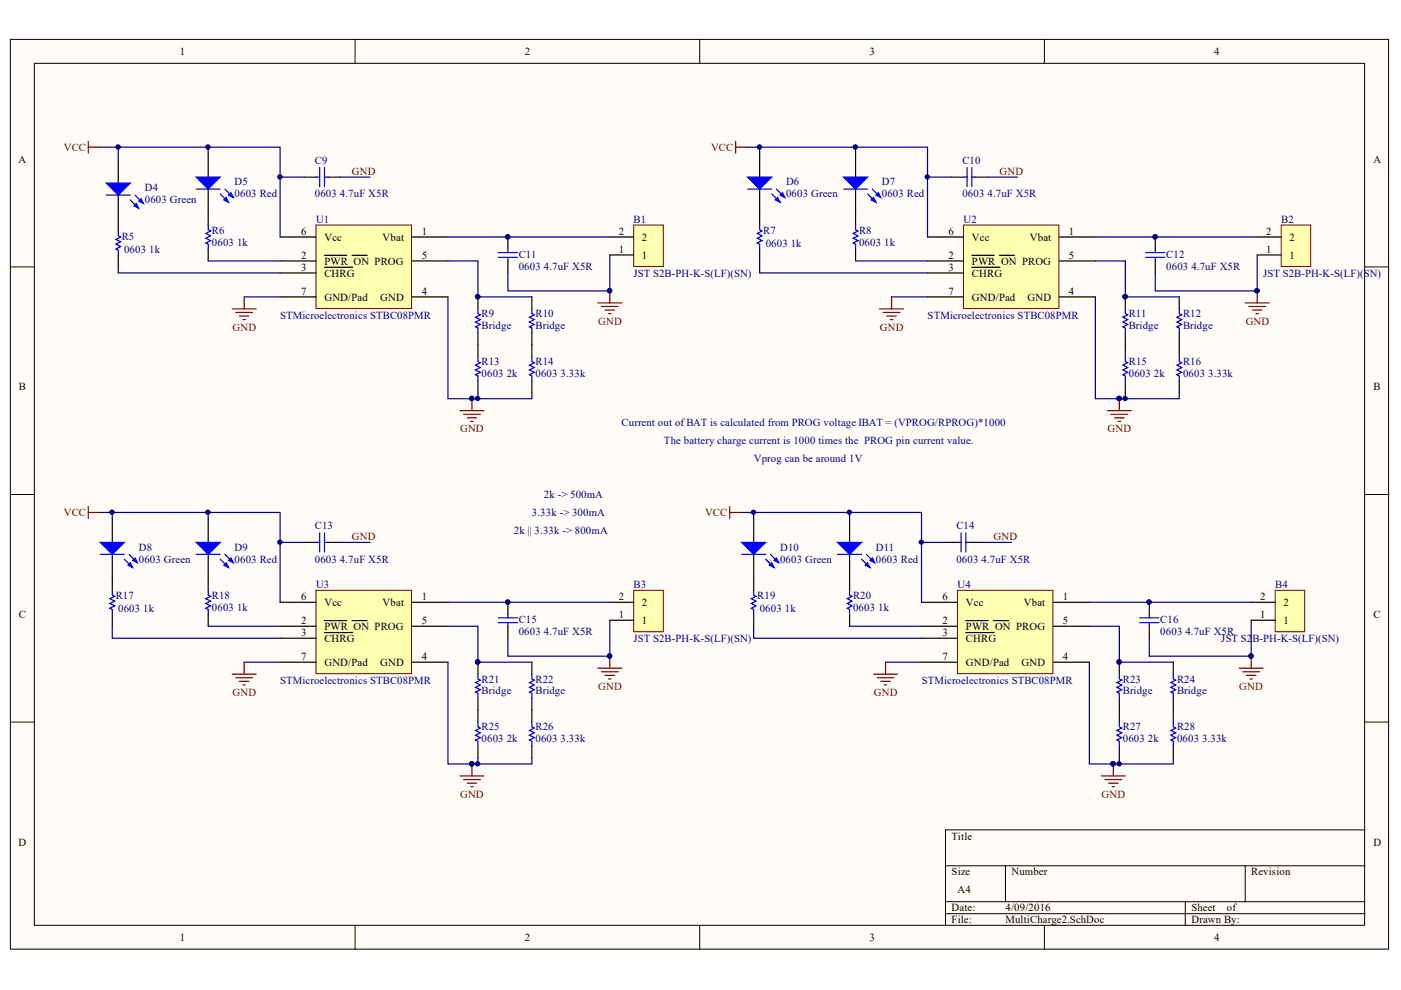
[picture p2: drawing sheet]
<svg xmlns="http://www.w3.org/2000/svg" width="297mm" height="210mm" viewBox="0 0 297 210" stroke-linecap="round" stroke-linejoin="round" font-family="sans-serif">
<defs><g id="words">
<g font-size="2.3">
<text x="38.2" y="11.7">1</text>
<text x="111.2" y="11.7">2</text>
<text x="184.3" y="11.7">3</text>
<text x="257.4" y="11.7">4</text>
<text x="3.9" y="34.5">A</text>
<text x="291.2" y="34.5">A</text>
<text x="63.9" y="49.8">6</text>
<text x="68.8" y="51.1">Vcc</text>
<text x="81.1" y="51.1">Vbat</text>
<text x="89.4" y="49.8">1</text>
<text x="131.2" y="53.6">1</text>
<text x="131.2" y="49.8">2</text>
<text x="136.1" y="51.1">2</text>
<text x="201.1" y="49.8">6</text>
<text x="206.1" y="51.1">Vcc</text>
<text x="218.3" y="51.1">Vbat</text>
<text x="226.6" y="49.8">1</text>
<text x="268.4" y="53.6">1</text>
<text x="268.4" y="49.8">2</text>
<text x="273.4" y="51.1">2</text>
<text x="63.9" y="54.9">2</text>
<text x="63.9" y="57.4">3</text>
<text x="68.8" y="56.1">PWR_ON PROG</text>
<text x="68.8" y="58.7">CHRG</text>
<text x="89.4" y="54.9">5</text>
<text x="136.1" y="54.9">1</text>
<text x="201.1" y="54.9">2</text>
<text x="201.1" y="57.4">3</text>
<text x="206.1" y="56.1">PWR_ON PROG</text>
<text x="206.1" y="58.7">CHRG</text>
<text x="226.6" y="54.9">5</text>
<text x="273.4" y="54.9">1</text>
<text x="63.9" y="62.5">7</text>
<text x="68.8" y="63.7">GND/Pad</text>
<text x="80.6" y="63.7">GND</text>
<text x="89.4" y="62.5">4</text>
<text x="201.1" y="62.5">7</text>
<text x="206.1" y="63.7">GND/Pad</text>
<text x="217.8" y="63.7">GND</text>
<text x="226.6" y="62.5">4</text>
<text x="4" y="82.8">B</text>
<text x="291.2" y="82.8">B</text>
<text x="4" y="131">C</text>
<text x="63.9" y="127.2">6</text>
<text x="68.8" y="128.5">Vcc</text>
<text x="81.1" y="128.5">Vbat</text>
<text x="89.4" y="127.2">1</text>
<text x="131.2" y="131">1</text>
<text x="131.2" y="127.2">2</text>
<text x="136.1" y="128.5">2</text>
<text x="199.8" y="127.2">6</text>
<text x="204.8" y="128.5">Vcc</text>
<text x="217.1" y="128.5">Vbat</text>
<text x="225.4" y="127.2">1</text>
<text x="267.2" y="131">1</text>
<text x="267.2" y="127.2">2</text>
<text x="272.1" y="128.5">2</text>
<text x="291.2" y="131">C</text>
<text x="63.9" y="132.3">2</text>
<text x="63.9" y="134.8">3</text>
<text x="68.8" y="133.6">PWR_ON PROG</text>
<text x="68.8" y="136.1">CHRG</text>
<text x="89.4" y="132.3">5</text>
<text x="136.1" y="132.3">1</text>
<text x="199.8" y="132.3">2</text>
<text x="199.8" y="134.8">3</text>
<text x="204.8" y="133.6">PWR_ON PROG</text>
<text x="204.8" y="136.1">CHRG</text>
<text x="225.4" y="132.3">5</text>
<text x="272.1" y="132.3">1</text>
<text x="63.9" y="139.9">7</text>
<text x="68.8" y="141.2">GND/Pad</text>
<text x="80.6" y="141.2">GND</text>
<text x="89.4" y="139.9">4</text>
<text x="199.8" y="139.9">7</text>
<text x="204.8" y="141.2">GND/Pad</text>
<text x="216.6" y="141.2">GND</text>
<text x="225.4" y="139.9">4</text>
<text x="3.9" y="179.3">D</text>
<text x="201.8" y="178">Title</text>
<text x="291.2" y="179.3">D</text>
<text x="201.8" y="185.6">Size</text>
<text x="214.4" y="185.6">Number</text>
<text x="265.3" y="185.6">Revision</text>
<text x="203" y="189.4">A4</text>
<text x="201.8" y="193.2">Date:</text>
<text x="201.8" y="195.8">File:</text>
<text x="213.2" y="193.2">4/09/2016</text>
<text x="213.2" y="195.8">MultiCharge2.SchDoc</text>
<text x="252.6" y="193.2">Sheet</text>
<text x="252.6" y="195.8">Drawn By:</text>
<text x="260.1" y="193.2">of</text>
<text x="38.2" y="199.6">1</text>
<text x="111.2" y="199.6">2</text>
<text x="184.3" y="199.6">3</text>
<text x="257.4" y="199.6">4</text>
</g>
<g font-size="2.3" fill="#800000">
<text x="13.5" y="32">VCC</text>
<text x="150.7" y="32">VCC</text>
<text x="74.6" y="37">GND</text>
<text x="211.9" y="37">GND</text>
<text x="49.3" y="70.1">GND</text>
<text x="126.8" y="68.8">GND</text>
<text x="186.5" y="70.1">GND</text>
<text x="264.1" y="68.8">GND</text>
<text x="97.5" y="91.6">GND</text>
<text x="234.8" y="91.6">GND</text>
<text x="13.5" y="109.5">VCC</text>
<text x="149.5" y="109.5">VCC</text>
<text x="74.6" y="114.5">GND</text>
<text x="210.6" y="114.5">GND</text>
<text x="49.3" y="147.5">GND</text>
<text x="126.8" y="146.2">GND</text>
<text x="185.3" y="147.5">GND</text>
<text x="262.8" y="146.2">GND</text>
<text x="97.5" y="169.1">GND</text>
<text x="233.6" y="169.1">GND</text>
</g>
<g font-size="2.3" fill="#000080">
<text x="66.7" y="34.7">C9</text>
<text x="204" y="34.7">C10</text>
<text x="30.7" y="40.6">D4</text>
<text x="49.7" y="39.3">D5</text>
<text x="49.7" y="41.8">0603 Red</text>
<text x="66.7" y="41.8">0603</text>
<text x="72.1" y="41.8">4.7uF X5R</text>
<text x="166.7" y="39.3">D6</text>
<text x="166.7" y="41.8">0603 Green</text>
<text x="187" y="39.3">D7</text>
<text x="187" y="41.8">0603 Red</text>
<text x="204" y="41.8">0603</text>
<text x="209.4" y="41.8">4.7uF X5R</text>
<text x="30.7" y="43.1">0603 Green</text>
<text x="67" y="47.3">U1</text>
<text x="134.3" y="47.3">B1</text>
<text x="204.3" y="47.3">U2</text>
<text x="271.6" y="47.3">B2</text>
<text x="25.8" y="50.8">R5</text>
<text x="26.3" y="53.6">0603</text>
<text x="31.6" y="53.6">1k</text>
<text x="44.9" y="49.5">R6</text>
<text x="44.9" y="52.1">0603</text>
<text x="50.2" y="52.1">1k</text>
<text x="161.8" y="49.5">R7</text>
<text x="162.3" y="52.3">0603</text>
<text x="167.7" y="52.3">1k</text>
<text x="182.1" y="49.5">R8</text>
<text x="182.1" y="52.1">0603</text>
<text x="187.5" y="52.1">1k</text>
<text x="110" y="54.6">C11</text>
<text x="110" y="57.1">0603</text>
<text x="115.3" y="57.1">4.7uF X5R</text>
<text x="134.3" y="58.7">JST S2B-PH-K-S(LF)(SN)</text>
<text x="247.3" y="54.6">C12</text>
<text x="247.3" y="57.1">0603</text>
<text x="252.6" y="57.1">4.7uF X5R</text>
<text x="267.8" y="58.7">JST S2B-PH-K-S(LF)(SN)</text>
<text x="59.4" y="67.5">STMicroelectronics STBC08PMR</text>
<text x="102.1" y="67.3">R9</text>
<text x="102.1" y="69.8">Bridge</text>
<text x="113.5" y="67.3">R10</text>
<text x="113.5" y="69.8">Bridge</text>
<text x="196.7" y="67.5">STMicroelectronics STBC08PMR</text>
<text x="239.3" y="67.3">R11</text>
<text x="239.3" y="69.8">Bridge</text>
<text x="250.8" y="67.3">R12</text>
<text x="250.8" y="69.8">Bridge</text>
<text x="102.1" y="77.4">R13</text>
<text x="113.5" y="77.4">R14</text>
<text x="239.3" y="77.4">R15</text>
<text x="250.8" y="77.4">R16</text>
<text x="102.1" y="80">0603</text>
<text x="107.4" y="80">2k</text>
<text x="113.5" y="80">0603</text>
<text x="118.9" y="80">3.33k</text>
<text x="239.3" y="80">0603</text>
<text x="244.6" y="80">2k</text>
<text x="250.8" y="80">0603</text>
<text x="256.2" y="80">3.33k</text>
<text x="131.8" y="90.4">Current out of BAT is calculated from PROG voltage IBAT = (VPROG/RPROG)*1000</text>
<text x="140.8" y="94.2">The battery charge current is 1000 times the PROG pin current value.</text>
<text x="159.8" y="98">Vprog can be around 1V</text>
<text x="115.3" y="105.7">2k -&gt; 500mA</text>
<text x="66.7" y="112.3">C13</text>
<text x="109" y="113.3">2k || 3.33k -&gt; 800mA</text>
<text x="112.8" y="109.5">3.33k -&gt; 300mA</text>
<text x="202.8" y="112.3">C14</text>
<text x="29.4" y="116.8">D8</text>
<text x="29.4" y="119.4">0603 Green</text>
<text x="49.7" y="116.8">D9</text>
<text x="49.7" y="119.4">0603 Red</text>
<text x="66.7" y="119.4">0603</text>
<text x="72.1" y="119.4">4.7uF X5R</text>
<text x="165.4" y="116.8">D10</text>
<text x="165.4" y="119.4">0603 Green</text>
<text x="185.7" y="116.8">D11</text>
<text x="185.7" y="119.4">0603 Red</text>
<text x="202.8" y="119.4">0603</text>
<text x="208.1" y="119.4">4.7uF X5R</text>
<text x="67" y="124.7">U3</text>
<text x="134.3" y="124.7">B3</text>
<text x="203" y="124.7">U4</text>
<text x="270.4" y="124.7">B4</text>
<text x="24.5" y="127">R17</text>
<text x="25" y="129.7">0603</text>
<text x="30.4" y="129.7">1k</text>
<text x="44.9" y="127">R18</text>
<text x="44.9" y="129.5">0603</text>
<text x="50.2" y="129.5">1k</text>
<text x="160.6" y="127">R19</text>
<text x="161.1" y="129.7">0603</text>
<text x="166.4" y="129.7">1k</text>
<text x="180.9" y="127">R20</text>
<text x="180.9" y="129.5">0603</text>
<text x="186.2" y="129.5">1k</text>
<text x="110" y="132">C15</text>
<text x="110" y="134.6">0603</text>
<text x="115.3" y="134.6">4.7uF X5R</text>
<text x="134.3" y="136.1">JST S2B-PH-K-S(LF)(SN)</text>
<text x="246" y="132">C16</text>
<text x="246" y="134.6">0603</text>
<text x="251.3" y="134.6">4.7uF X5R</text>
<text x="258.9" y="136.1">JST S2</text>
<text x="265.5" y="136.1">B-PH-K-S(LF)(SN)</text>
<text x="59.4" y="145">STMicroelectronics STBC08PMR</text>
<text x="102.1" y="144.7">R21</text>
<text x="102.1" y="147.2">Bridge</text>
<text x="113.5" y="144.7">R22</text>
<text x="113.5" y="147.2">Bridge</text>
<text x="195.4" y="145">STMicroelectronics STBC08PMR</text>
<text x="238.1" y="144.7">R23</text>
<text x="238.1" y="147.2">Bridge</text>
<text x="249.6" y="144.7">R24</text>
<text x="249.6" y="147.2">Bridge</text>
<text x="102.1" y="154.9">R25</text>
<text x="113.5" y="154.9">R26</text>
<text x="238.1" y="154.9">R27</text>
<text x="249.6" y="154.9">R28</text>
<text x="102.1" y="157.4">0603</text>
<text x="107.4" y="157.4">2k</text>
<text x="113.5" y="157.4">0603</text>
<text x="118.9" y="157.4">3.33k</text>
<text x="238.1" y="157.4">0603</text>
<text x="243.4" y="157.4">2k</text>
<text x="249.6" y="157.4">0603</text>
<text x="254.9" y="157.4">3.33k</text>
</g>
</g></defs>
<g fill="#fffcf8" stroke="#000" stroke-width=".21">
<path d="M2.2 8.4h292.2v192.8h-292.2z"/>
<path d="M7.3 13.4h282v182.8h-282z"/>
</g>
<g fill="none" stroke="#000" stroke-width=".21">
<path d="M75.3 8.4v5M148.4 8.4v5M221.4 8.4v5M2.2 56.6h5.1M289.4 56.6h5.1M2.2 104.8h5.1M289.4 104.8h5.1M2.2 153.1h5.1M289.4 153.1h5.1M289.4 175.9h-88.9v20.4M75.3 196.3v5M148.4 196.3v5"/>
<path d="M200.5 183.6h88.9M200.5 191.2h88.9M200.5 193.7h88.9M213.2 183.6v7.6M221.4 196.3v5M251.3 191.2v5.1M264 183.6v7.6"/>
</g>
<path d="M204.3 47.7h20.2v17.7h-20.2z" fill="#ffffb0" stroke="#800000" stroke-width=".21"/>
<g fill="none" stroke="#000" stroke-width=".25">
<path d="M161.1 32.5v5.1M181.4 32.5v5.1M201.7 37.6h2.6M206.8 37.6h2.6M161.1 40.1v7.6M161.1 52.8v2.5M181.4 40.1v7.6M181.4 52.8v2.5M196.6 50.3h7.7M196.6 55.3h7.7M196.6 57.9h7.7M206.1 54.1h4.7"/>
<path d="M206.1 56.7h5.9M211.9 54.1h3.2M224.6 50.3h7.6M224.6 55.3h7.6M244.9 50.3v2.5M244.9 55.3v2.6M196.6 62.9h7.7M224.6 62.9h7.6M238.6 62.9v2.6M238.6 70.6v5M250 62.9v2.6M250 70.6v5"/>
<path d="M238.6 80.7v2.6M250 80.7v2.6"/>
</g>
<g fill="none" stroke="#800000" stroke-width=".25">
<path d="M156 29.9v2.6M156 31.2h2.5M186.5 65.5h5.1M187.2 66.2h3.6M188 67h2M188.8 67.8h.5M189 62.9v2.6M264 64.2h5.1M264.8 65h3.5M265.5 65.7h2.1M266.3 66.5h.5M266.5 61.7v2.5"/>
<path d="M234.8 87.1h5.1M235.5 87.8h3.6M236.3 88.6h2M237.1 89.4h.5M237.3 84.5v2.6"/>
</g>
<g fill="#000080" stroke="#000080" stroke-width=".21">
<circle cx="266.5" cy="61.6" r=".47"/>
<circle cx="237.3" cy="84.5" r=".46"/>
<circle cx="244.9" cy="50.2" r=".46"/>
<circle cx="238.5" cy="62.9" r=".46"/>
<circle cx="161" cy="31.2" r=".46"/>
<circle cx="181.3" cy="31.2" r=".46"/>
<circle cx="196.6" cy="37.5" r=".46"/>
<circle cx="238.5" cy="84.5" r=".46"/>
</g>
<g fill="none" stroke="#000080" stroke-width=".25">
<path d="M158.5 31.2h38.1v19.1M161.1 31.2v1.3M181.4 31.2v1.3M196.6 37.6h5.1M209.4 37.6h6.3M161.1 55.3v2.6h35.5M181.4 55.3h15.2M232.2 55.3h6.4v7.6h11.4M232.2 50.3h34.3M266.5 54.1v7.6h-21.6v-3.8M189 62.9h7.6M232.2 62.9v21.6h17.8v-1.2"/>
<path d="M238.6 83.3v1.2"/>
</g>
<g fill="none" stroke="#00f" stroke-width=".25">
<path d="M204.3 37.6h.7M205 35.5v4.1M206.1 35.5v4.1M206.1 37.6h.7M158.5 40.1h5.1M161.1 47.7v1l.5 .3-1 .5 1 .5-1 .5 1 .5-1 .5 .5 .3v1M163.6 41.1l1.8 1.8M164.6 40.1l1.8 1.8M178.9 40.1h5M181.4 47.7v1l.5 .3-1 .5 1 .5-1 .5 1 .5-1 .5 .5 .3v1M183.9 41.1l1.8 1.8M185 40.1l1.7 1.8"/>
<path d="M242.9 53.6h4.1M242.9 54.6h4.1M244.9 52.8v.8M244.9 54.6v.7M238.6 75.6v1.1l.5 .2-1 .5 1 .5-1 .5 1 .5-1 .6 .5 .2v1M238.6 65.5v1l.5 .3-1 .5 1 .5-1 .5 1 .5-1 .5 .5 .2v1.1M250 75.6v1.1l.5 .2-1 .5 1 .5-1 .5 1 .5-1 .6 .5 .2v1M250 65.5v1l.5 .3-1 .5 1 .5-1 .5 1 .5-1 .5 .5 .2v1.1"/>
</g>
<g fill="#00f" stroke="#00f" stroke-width=".25">
<path d="M158.5 37.6h5.1l-2.5 2.5z"/>
<path d="M164.4 42.4l.5-.5 .5 1z"/>
<path d="M165.4 41.4l.5-.5 .5 1z"/>
<path d="M178.9 37.6h5l-2.5 2.5z"/>
<path d="M184.7 42.4l.5-.5 .5 1z"/>
<path d="M185.7 41.4l.5-.5 .5 1z"/>
</g>
<path d="M203 125.2h20.2v17.6h-20.2z" fill="#ffffb0" stroke="#800000" stroke-width=".21"/>
<g fill="none" stroke="#000" stroke-width=".25">
<path d="M159.8 109.9v5.1M159.8 117.5v7.7M180.1 109.9v5.1M180.1 117.5v7.7M200.5 115h2.5M205.5 115h2.6M159.8 130.2v2.6M180.1 130.2v2.6M195.4 127.7h7.6M195.4 132.8h7.6M195.4 135.3h7.6M204.8 131.6h4.7"/>
<path d="M204.8 134.1h5.9M210.6 131.6h3.2M223.3 127.7h7.7M223.3 132.8h7.7M243.7 127.7v2.5M243.7 132.8v2.5M195.4 140.4h7.6M223.3 140.4h7.7M237.3 140.4v2.5M237.3 148v5.1M237.3 158.2v2.5M248.8 140.4v2.5"/>
<path d="M248.8 148v5.1M248.8 158.2v2.5"/>
</g>
<g fill="none" stroke="#800000" stroke-width=".25">
<path d="M154.7 107.4v2.5M154.7 108.7h2.6M265.3 139.1v2.6M185.2 142.9h5.1M186 143.7h3.5M186.7 144.5h2.1M187.5 145.2h.5M187.8 140.4v2.5M262.7 141.7h5.1M263.5 142.4h3.6M264.3 143.2h2M265 144h.5"/>
<path d="M233.5 164.5h5.1M234.3 165.3h3.5M235 166h2.1M235.8 166.8h.5M236 162v2.5"/>
</g>
<g fill="#000080" stroke="#000080" stroke-width=".21">
<circle cx="265.2" cy="139.1" r=".46"/>
<circle cx="236" cy="161.9" r=".47"/>
<circle cx="243.6" cy="127.6" r=".46"/>
<circle cx="237.3" cy="140.3" r=".46"/>
<circle cx="159.7" cy="108.6" r=".46"/>
<circle cx="180.1" cy="108.6" r=".46"/>
<circle cx="195.3" cy="115" r=".46"/>
<circle cx="237.3" cy="161.9" r=".46"/>
</g>
<g fill="none" stroke="#000080" stroke-width=".25">
<path d="M157.3 108.7h38.1v19M159.8 108.7v1.2M180.1 108.7v1.2M195.4 115h5.1M208.1 115h6.3M159.8 132.8v2.5h35.6M180.1 132.8h15.3M231 132.8h6.3v7.6h11.5M231 127.7h34.3M265.3 131.5v7.6h-21.6v-3.8M187.8 140.4h7.6M231 140.4v21.6h17.8v-1.3"/>
<path d="M237.3 160.7v1.3"/>
</g>
<g fill="none" stroke="#00f" stroke-width=".25">
<path d="M157.3 117.5h5M162.3 118.6l1.8 1.7M163.4 117.5l1.7 1.8M177.6 117.5h5.1M182.7 118.6l1.7 1.7M183.7 117.5l1.8 1.8M203 115h.8M203.8 113v4M204.8 113v4M204.8 115h.7M159.8 125.2v1l.5 .2-1 .5 1 .5-1 .6 1 .5-1 .5 .5 .2v1M180.1 125.2v1l.5 .2-1 .5 1 .5-1 .6 1 .5-1 .5 .5 .2v1"/>
<path d="M241.6 131h4.1M241.6 132h4.1M243.7 130.2v.8M243.7 132v.8M237.3 153.1v1l.5 .3-1 .5 1 .5-1 .5 1 .5-1 .5 .5 .3v1M237.3 142.9v1.1l.5 .2-1 .5 1 .5-1 .5 1 .5-1 .5 .5 .3v1M248.8 153.1v1l.5 .3-1.1 .5 1.1 .5-1.1 .5 1.1 .5-1.1 .5 .6 .3v1M248.8 142.9v1.1l.5 .2-1.1 .5 1.1 .5-1.1 .5 1.1 .5-1.1 .5 .6 .3v1"/>
</g>
<g fill="#00f" stroke="#00f" stroke-width=".25">
<path d="M157.3 115h5l-2.5 2.5z"/>
<path d="M163.1 119.8l.5-.5 .5 1z"/>
<path d="M164.1 118.8l.5-.5 .5 1z"/>
<path d="M177.6 115h5.1l-2.6 2.5z"/>
<path d="M183.4 119.8l.5-.5 .5 1z"/>
<path d="M184.4 118.8l.6-.5 .5 1z"/>
</g>
<path d="M67 125.2h20.2v17.6h-20.2z" fill="#ffffb0" stroke="#800000" stroke-width=".21"/>
<g fill="none" stroke="#000" stroke-width=".25">
<path d="M23.8 109.9v5.1M23.8 117.5v7.7M44.1 109.9v5.1M44.1 117.5v7.7M64.5 115h2.5M69.6 115h2.5M23.8 130.2v2.6M44.1 130.2v2.6M59.4 127.7h7.6M59.4 132.8h7.6M59.4 135.3h7.6M68.8 131.6h4.7"/>
<path d="M68.8 134.1h5.9M74.6 131.6h3.2M87.4 127.7h7.6M87.4 132.8h7.6M107.7 127.7v2.5M107.7 132.8v2.5M59.4 140.4h7.6M87.4 140.4h7.6M101.3 140.4v2.5M101.3 148v5.1M101.3 158.2v2.5M112.8 140.4v2.5"/>
<path d="M112.8 148v5.1M112.8 158.2v2.5"/>
</g>
<g fill="none" stroke="#800000" stroke-width=".25">
<path d="M18.7 107.4v2.5M18.7 108.7h2.6M129.3 139.1v2.6M49.2 142.9h5.1M50 143.7h3.5M50.7 144.5h2.1M51.5 145.2h.5M51.8 140.4v2.5M126.7 141.7h5.1M127.5 142.4h3.6M128.3 143.2h2M129 144h.5"/>
<path d="M97.5 164.5h5.1M98.3 165.3h3.5M99 166h2.1M99.8 166.8h.5M100.1 162v2.5"/>
</g>
<g fill="#000080" stroke="#000080" stroke-width=".21">
<circle cx="129.2" cy="139.1" r=".46"/>
<circle cx="100" cy="161.9" r=".46"/>
<circle cx="107.6" cy="127.6" r=".46"/>
<circle cx="101.3" cy="140.3" r=".46"/>
<circle cx="23.7" cy="108.6" r=".46"/>
<circle cx="44.1" cy="108.6" r=".46"/>
<circle cx="59.3" cy="115" r=".46"/>
<circle cx="101.3" cy="161.9" r=".47"/>
</g>
<g fill="none" stroke="#000080" stroke-width=".25">
<path d="M21.3 108.7h38.1v19M23.8 108.7v1.2M44.1 108.7v1.2M59.4 115h5.1M72.1 115h6.4M23.8 132.8v2.5h35.6M44.1 132.8h15.3M95 132.8h6.3v7.6h11.5M95 127.7h34.3M129.3 131.5v7.6h-21.6v-3.8M51.8 140.4h7.6M95 140.4v21.6h17.8v-1.3"/>
<path d="M101.3 160.7v1.3"/>
</g>
<g fill="none" stroke="#00f" stroke-width=".25">
<path d="M21.3 117.5h5M26.3 118.6l1.8 1.7M27.4 117.5l1.7 1.8M41.6 117.5h5.1M46.7 118.6l1.8 1.7M47.7 117.5l1.8 1.8M67 115h.8M67.8 113v4M68.8 113v4M68.8 115h.8M23.8 125.2v1l.5 .2-1 .5 1 .5-1 .6 1 .5-1 .5 .5 .2v1M44.1 125.2v1l.5 .2-1 .5 1 .5-1 .6 1 .5-1 .5 .5 .2v1"/>
<path d="M105.7 131h4M105.7 132h4M107.7 130.2v.8M107.7 132v.8M101.3 153.1v1l.5 .3-1 .5 1 .5-1 .5 1 .5-1 .5 .5 .3v1M101.3 142.9v1.1l.5 .2-1 .5 1 .5-1 .5 1 .5-1 .5 .5 .3v1M112.8 153.1v1l.5 .3-1 .5 1 .5-1 .5 1 .5-1 .5 .5 .3v1M112.8 142.9v1.1l.5 .2-1 .5 1 .5-1 .5 1 .5-1 .5 .5 .3v1"/>
</g>
<g fill="#00f" stroke="#00f" stroke-width=".25">
<path d="M21.3 115h5l-2.5 2.5z"/>
<path d="M27.1 119.8l.5-.5 .5 1z"/>
<path d="M28.1 118.8l.5-.5 .5 1z"/>
<path d="M41.6 115h5.1l-2.6 2.5z"/>
<path d="M47.4 119.8l.6-.5 .5 1z"/>
<path d="M48.5 118.8l.5-.5 .5 1z"/>
</g>
<path d="M67 47.7h20.2v17.7h-20.2z" fill="#ffffb0" stroke="#800000" stroke-width=".21"/>
<g fill="none" stroke="#000" stroke-width=".25">
<path d="M25.1 33.7v5.1M44.1 32.5v5.1M64.5 37.6h2.5M69.6 37.6h2.5M25.1 41.4v7.6M25.1 54.1v2.5M44.1 40.1v7.6M44.1 52.8v2.5M59.4 50.3h7.6M59.4 55.3h7.6M59.4 57.9h7.6M68.8 54.1h4.7"/>
<path d="M68.8 56.7h5.9M74.6 54.1h3.2M87.4 50.3h7.6M87.4 55.3h7.6M107.7 50.3v2.5M107.7 55.3v2.6M59.4 62.9h7.6M87.4 62.9h7.6M101.3 62.9v2.6M101.3 70.6v5M112.8 62.9v2.6M112.8 70.6v5"/>
<path d="M101.3 80.7v2.6M112.8 80.7v2.6"/>
</g>
<g fill="none" stroke="#800000" stroke-width=".25">
<path d="M18.7 29.9v2.6M18.7 31.2h2.6M49.2 65.5h5.1M50 66.2h3.5M50.7 67h2.1M51.5 67.8h.5M51.8 62.9v2.6M126.7 64.2h5.1M127.5 65h3.6M128.3 65.7h2M129 66.5h.5M129.3 61.7v2.5"/>
<path d="M97.5 87.1h5.1M98.3 87.8h3.5M99 88.6h2.1M99.8 89.4h.5M100.1 84.5v2.6"/>
</g>
<g fill="#000080" stroke="#000080" stroke-width=".21">
<circle cx="129.2" cy="61.6" r=".46"/>
<circle cx="100" cy="84.5" r=".46"/>
<circle cx="107.6" cy="50.2" r=".46"/>
<circle cx="101.3" cy="62.9" r=".46"/>
<circle cx="44.1" cy="31.2" r=".47"/>
<circle cx="59.3" cy="37.5" r=".46"/>
<circle cx="101.3" cy="84.5" r=".46"/>
<circle cx="25" cy="31.2" r=".46"/>
</g>
<g fill="none" stroke="#000080" stroke-width=".25">
<path d="M21.3 31.2h38.1v19.1M25.1 31.2v2.5M44.1 31.2v1.3M59.4 37.6h5.1M72.1 37.6h6.4M25.1 56.6v1.3h34.3M44.1 55.3h15.3M95 55.3h6.3v7.6h11.5M95 50.3h34.3M129.3 54.1v7.6h-21.6v-3.8M51.8 62.9h7.6M95 62.9v21.6h17.8v-1.2"/>
<path d="M101.3 83.3v1.2"/>
</g>
<g fill="none" stroke="#00f" stroke-width=".25">
<path d="M67 37.6h.8M67.8 35.5v4.1M68.8 35.5v4.1M68.8 37.6h.8M22.5 41.4h5.1M25.1 49v1l.5 .3-1 .5 1 .5-1 .5 1 .5-1 .5 .5 .2v1.1M27.6 42.4l1.8 1.8M28.6 41.4l1.8 1.7M41.6 40.1h5.1M44.1 47.7v1l.5 .3-1 .5 1 .5-1 .5 1 .5-1 .5 .5 .3v1M46.7 41.1l1.8 1.8M47.7 40.1l1.8 1.8"/>
<path d="M105.7 53.6h4M105.7 54.6h4M107.7 52.8v.8M107.7 54.6v.7M101.3 75.6v1.1l.5 .2-1 .5 1 .5-1 .5 1 .5-1 .6 .5 .2v1M101.3 65.5v1l.5 .3-1 .5 1 .5-1 .5 1 .5-1 .5 .5 .2v1.1M112.8 75.6v1.1l.5 .2-1 .5 1 .5-1 .5 1 .5-1 .6 .5 .2v1M112.8 65.5v1l.5 .3-1 .5 1 .5-1 .5 1 .5-1 .5 .5 .2v1.1"/>
</g>
<g fill="#00f" stroke="#00f" stroke-width=".25">
<path d="M22.5 38.8h5.1l-2.5 2.6z"/>
<path d="M28.4 43.6l.5-.5 .5 1.1z"/>
<path d="M29.4 42.6l.5-.5 .5 1z"/>
<path d="M41.6 37.6h5.1l-2.6 2.5z"/>
<path d="M47.4 42.4l.6-.5 .5 1z"/>
<path d="M48.5 41.4l.5-.5 .5 1z"/>
</g>
<path d="M271.6 47.7h6.3v8.8h-6.3z" fill="#ffffb0" stroke="#800000" stroke-width=".21"/>
<path d="M266.5 54.1h5.1M266.5 50.3h5.1" fill="none" stroke="#000" stroke-width=".25"/>
<path d="M134.3 47.7h6.3v8.8h-6.3z" fill="#ffffb0" stroke="#800000" stroke-width=".21"/>
<path d="M129.3 54.1h5.1M129.3 50.3h5.1" fill="none" stroke="#000" stroke-width=".25"/>
<path d="M134.3 125.2h6.3v8.7h-6.3z" fill="#ffffb0" stroke="#800000" stroke-width=".21"/>
<path d="M129.3 131.5h5.1M129.3 127.7h5.1" fill="none" stroke="#000" stroke-width=".25"/>
<path d="M270.4 125.2h6.2v8.7h-6.2z" fill="#ffffb0" stroke="#800000" stroke-width=".21"/>
<path d="M265.3 131.5h5.1M265.3 127.7h5.1" fill="none" stroke="#000" stroke-width=".25"/>
<use href="#words"/>
</svg>
